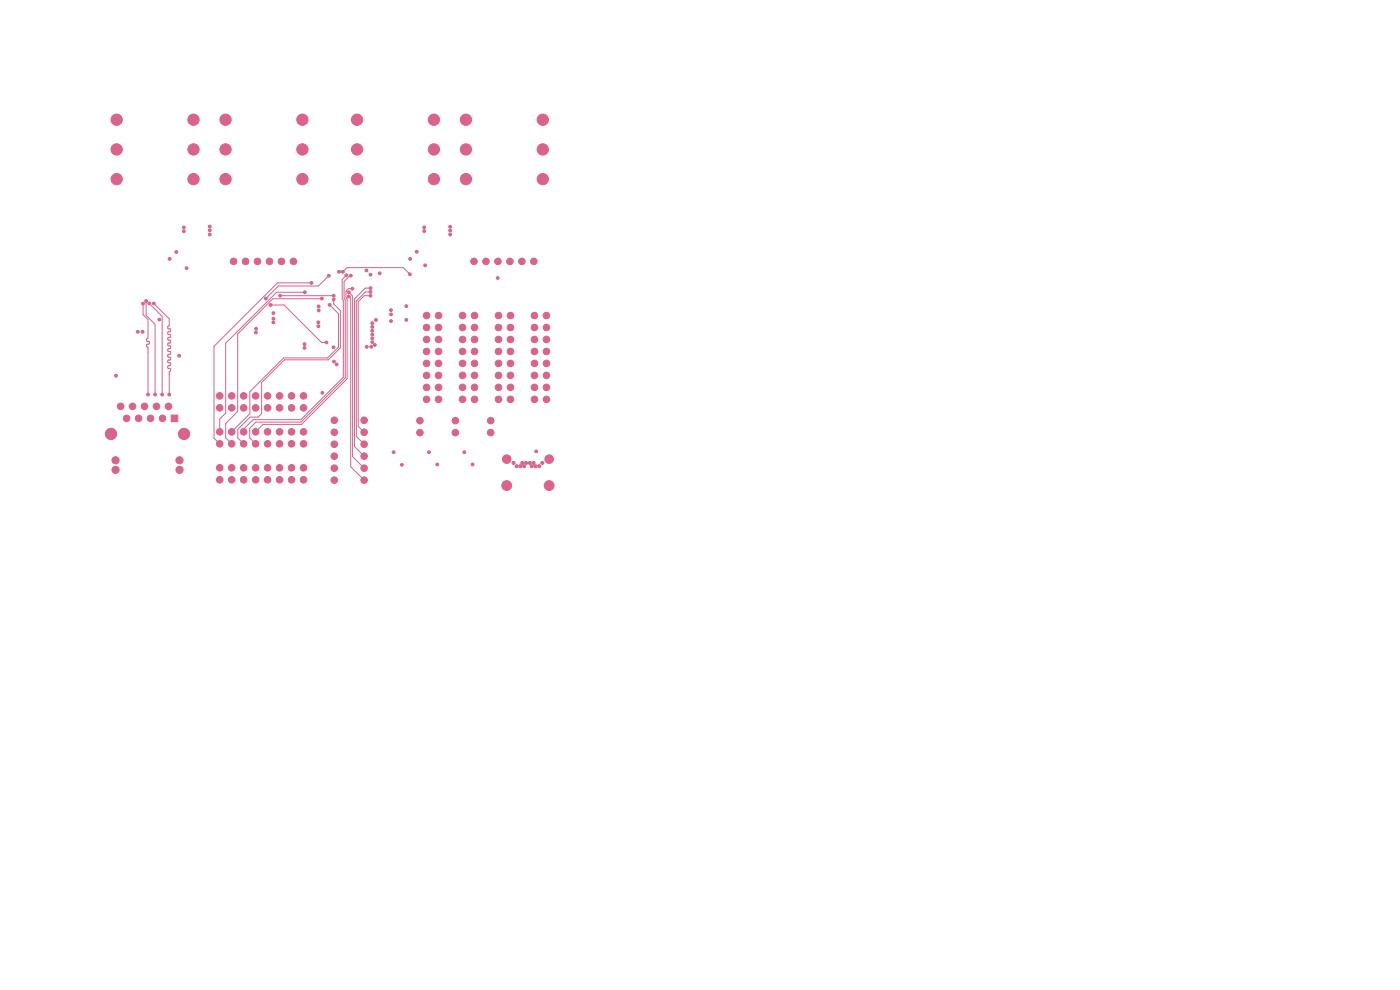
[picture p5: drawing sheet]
<svg xmlns="http://www.w3.org/2000/svg" width="297mm" height="210mm" viewBox="0 0 297 210" stroke-linecap="round" stroke-linejoin="round" font-family="sans-serif">
<g fill="#db628b" stroke="#db628b" stroke-width=".21">
<path d="M36.3 88.1h1.4v1.4h-1.4z"/>
<circle cx="35.7" cy="86.2" r=".7"/>
<circle cx="34.5" cy="88.7" r=".7"/>
<circle cx="33.2" cy="86.2" r=".7"/>
<circle cx="31.9" cy="88.7" r=".7"/>
<circle cx="30.7" cy="86.2" r=".7"/>
<circle cx="29.4" cy="88.7" r=".7"/>
<circle cx="28.1" cy="86.2" r=".7"/>
<circle cx="26.9" cy="88.7" r=".7"/>
<circle cx="25.6" cy="86.2" r=".7"/>
<circle cx="24.5" cy="97.6" r=".76"/>
<circle cx="24.5" cy="99.7" r=".76"/>
<circle cx="38.1" cy="97.6" r=".76"/>
<circle cx="38.1" cy="99.7" r=".76"/>
<circle cx="39.1" cy="92" r="1.2"/>
<circle cx="23.5" cy="92" r="1.2"/>
<circle cx="93" cy="66.9" r=".7"/>
<circle cx="90.5" cy="66.9" r=".7"/>
<circle cx="93" cy="69.5" r=".7"/>
<circle cx="90.5" cy="69.5" r=".7"/>
<circle cx="93" cy="72" r=".7"/>
<circle cx="90.5" cy="72" r=".7"/>
<circle cx="93" cy="74.6" r=".7"/>
<circle cx="90.5" cy="74.6" r=".7"/>
<circle cx="93" cy="77.1" r=".7"/>
<circle cx="90.5" cy="77.1" r=".7"/>
<circle cx="93" cy="79.6" r=".7"/>
<circle cx="90.5" cy="79.6" r=".7"/>
<circle cx="93" cy="82.2" r=".7"/>
<circle cx="90.5" cy="82.2" r=".7"/>
<circle cx="93" cy="84.7" r=".7"/>
<circle cx="90.5" cy="84.7" r=".7"/>
<circle cx="104.1" cy="89.2" r=".7"/>
<circle cx="104.1" cy="91.8" r=".7"/>
<circle cx="115.9" cy="66.9" r=".7"/>
<circle cx="113.4" cy="66.9" r=".7"/>
<circle cx="115.9" cy="69.5" r=".7"/>
<circle cx="113.4" cy="69.5" r=".7"/>
<circle cx="115.9" cy="72" r=".7"/>
<circle cx="113.4" cy="72" r=".7"/>
<circle cx="115.9" cy="74.6" r=".7"/>
<circle cx="113.4" cy="74.6" r=".7"/>
<circle cx="115.9" cy="77.1" r=".7"/>
<circle cx="113.4" cy="77.1" r=".7"/>
<circle cx="115.9" cy="79.6" r=".7"/>
<circle cx="113.4" cy="79.6" r=".7"/>
<circle cx="115.9" cy="82.2" r=".7"/>
<circle cx="113.4" cy="82.2" r=".7"/>
<circle cx="115.9" cy="84.7" r=".7"/>
<circle cx="113.4" cy="84.7" r=".7"/>
<circle cx="47.8" cy="25.4" r="1.2"/>
<circle cx="47.8" cy="38" r="1.2"/>
<circle cx="47.8" cy="31.7" r="1.2"/>
<circle cx="64.1" cy="25.4" r="1.2"/>
<circle cx="64.2" cy="38" r="1.2"/>
<circle cx="64.2" cy="31.7" r="1.2"/>
<circle cx="49.5" cy="55.4" r=".7"/>
<circle cx="52.1" cy="55.4" r=".7"/>
<circle cx="54.6" cy="55.4" r=".7"/>
<circle cx="57.2" cy="55.4" r=".7"/>
<circle cx="59.7" cy="55.4" r=".7"/>
<circle cx="62.2" cy="55.4" r=".7"/>
<circle cx="89.1" cy="89.2" r=".7"/>
<circle cx="89.1" cy="91.8" r=".7"/>
<circle cx="100.5" cy="55.4" r=".7"/>
<circle cx="103.1" cy="55.4" r=".7"/>
<circle cx="105.6" cy="55.4" r=".7"/>
<circle cx="108.2" cy="55.4" r=".7"/>
<circle cx="110.7" cy="55.4" r=".7"/>
<circle cx="113.2" cy="55.4" r=".7"/>
<circle cx="70.9" cy="101.8" r=".7"/>
<circle cx="70.9" cy="99.3" r=".7"/>
<circle cx="70.9" cy="96.8" r=".7"/>
<circle cx="70.9" cy="94.2" r=".7"/>
<circle cx="70.9" cy="91.7" r=".7"/>
<circle cx="70.9" cy="89.1" r=".7"/>
<circle cx="77.2" cy="101.8" r=".7"/>
<circle cx="77.2" cy="99.3" r=".7"/>
<circle cx="77.2" cy="96.8" r=".7"/>
<circle cx="77.2" cy="94.2" r=".7"/>
<circle cx="77.2" cy="91.7" r=".7"/>
<circle cx="77.2" cy="89.1" r=".7"/>
<circle cx="64.4" cy="86.5" r=".7"/>
<circle cx="64.4" cy="84" r=".7"/>
<circle cx="61.8" cy="86.5" r=".7"/>
<circle cx="61.8" cy="84" r=".7"/>
<circle cx="59.3" cy="86.5" r=".7"/>
<circle cx="59.3" cy="84" r=".7"/>
<circle cx="56.8" cy="86.5" r=".7"/>
<circle cx="56.8" cy="84" r=".7"/>
<circle cx="54.2" cy="86.5" r=".7"/>
<circle cx="54.2" cy="84" r=".7"/>
<circle cx="51.7" cy="86.5" r=".7"/>
<circle cx="51.7" cy="84" r=".7"/>
<circle cx="49.1" cy="86.5" r=".7"/>
<circle cx="49.1" cy="84" r=".7"/>
<circle cx="46.6" cy="86.5" r=".7"/>
<circle cx="46.6" cy="84" r=".7"/>
<circle cx="96.6" cy="89.2" r=".7"/>
<circle cx="96.6" cy="91.8" r=".7"/>
<circle cx="100.7" cy="66.9" r=".7"/>
<circle cx="98.1" cy="66.9" r=".7"/>
<circle cx="100.7" cy="69.5" r=".7"/>
<circle cx="98.1" cy="69.5" r=".7"/>
<circle cx="100.7" cy="72" r=".7"/>
<circle cx="98.1" cy="72" r=".7"/>
<circle cx="100.7" cy="74.6" r=".7"/>
<circle cx="98.1" cy="74.6" r=".7"/>
<circle cx="100.7" cy="77.1" r=".7"/>
<circle cx="98.1" cy="77.1" r=".7"/>
<circle cx="100.7" cy="79.6" r=".7"/>
<circle cx="98.1" cy="79.6" r=".7"/>
<circle cx="100.7" cy="82.2" r=".7"/>
<circle cx="98.1" cy="82.2" r=".7"/>
<circle cx="100.7" cy="84.7" r=".7"/>
<circle cx="98.1" cy="84.7" r=".7"/>
<circle cx="64.4" cy="101.8" r=".7"/>
<circle cx="64.4" cy="99.2" r=".7"/>
<circle cx="61.8" cy="101.8" r=".7"/>
<circle cx="61.8" cy="99.2" r=".7"/>
<circle cx="59.3" cy="101.8" r=".7"/>
<circle cx="59.3" cy="99.2" r=".7"/>
<circle cx="56.8" cy="101.8" r=".7"/>
<circle cx="56.8" cy="99.2" r=".7"/>
<circle cx="54.2" cy="101.8" r=".7"/>
<circle cx="54.2" cy="99.2" r=".7"/>
<circle cx="51.7" cy="101.8" r=".7"/>
<circle cx="51.7" cy="99.2" r=".7"/>
<circle cx="49.1" cy="101.8" r=".7"/>
<circle cx="49.1" cy="99.2" r=".7"/>
<circle cx="46.6" cy="101.8" r=".7"/>
<circle cx="46.6" cy="99.2" r=".7"/>
<circle cx="24.7" cy="25.4" r="1.2"/>
<circle cx="24.7" cy="38" r="1.2"/>
<circle cx="24.7" cy="31.7" r="1.2"/>
<circle cx="41" cy="25.4" r="1.2"/>
<circle cx="41.1" cy="38" r="1.2"/>
<circle cx="41.1" cy="31.7" r="1.2"/>
<circle cx="108.3" cy="66.9" r=".7"/>
<circle cx="105.8" cy="66.9" r=".7"/>
<circle cx="108.3" cy="69.5" r=".7"/>
<circle cx="105.8" cy="69.5" r=".7"/>
<circle cx="108.3" cy="72" r=".7"/>
<circle cx="105.8" cy="72" r=".7"/>
<circle cx="108.3" cy="74.6" r=".7"/>
<circle cx="105.8" cy="74.6" r=".7"/>
<circle cx="108.3" cy="77.1" r=".7"/>
<circle cx="105.8" cy="77.1" r=".7"/>
<circle cx="108.3" cy="79.6" r=".7"/>
<circle cx="105.8" cy="79.6" r=".7"/>
<circle cx="108.3" cy="82.2" r=".7"/>
<circle cx="105.8" cy="82.2" r=".7"/>
<circle cx="108.3" cy="84.7" r=".7"/>
<circle cx="105.8" cy="84.7" r=".7"/>
<circle cx="64.4" cy="94.1" r=".7"/>
<circle cx="64.4" cy="91.6" r=".7"/>
<circle cx="61.8" cy="94.1" r=".7"/>
<circle cx="61.8" cy="91.6" r=".7"/>
<circle cx="59.3" cy="94.1" r=".7"/>
<circle cx="59.3" cy="91.6" r=".7"/>
<circle cx="56.8" cy="94.1" r=".7"/>
<circle cx="56.8" cy="91.6" r=".7"/>
<circle cx="54.2" cy="94.1" r=".7"/>
<circle cx="54.2" cy="91.6" r=".7"/>
<circle cx="51.7" cy="94.1" r=".7"/>
<circle cx="51.7" cy="91.6" r=".7"/>
<circle cx="49.1" cy="94.1" r=".7"/>
<circle cx="49.1" cy="91.6" r=".7"/>
<circle cx="46.6" cy="94.1" r=".7"/>
<circle cx="46.6" cy="91.6" r=".7"/>
<circle cx="75.7" cy="25.4" r="1.2"/>
<circle cx="75.7" cy="38" r="1.2"/>
<circle cx="75.7" cy="31.7" r="1.2"/>
<circle cx="92" cy="25.4" r="1.2"/>
<circle cx="92" cy="38" r="1.2"/>
<circle cx="92" cy="31.7" r="1.2"/>
<circle cx="115" cy="98.2" r=".33"/>
<circle cx="114.4" cy="98.9" r=".33"/>
<circle cx="113.6" cy="98.9" r=".32"/>
<circle cx="113.2" cy="98.2" r=".32"/>
<circle cx="112.8" cy="98.9" r=".32"/>
<circle cx="112.4" cy="98.2" r=".33"/>
<circle cx="111.6" cy="98.2" r=".32"/>
<circle cx="111.2" cy="98.9" r=".32"/>
<circle cx="110.8" cy="98.2" r=".32"/>
<circle cx="110.4" cy="98.9" r=".33"/>
<circle cx="109.6" cy="98.9" r=".32"/>
<circle cx="108.9" cy="98.2" r=".33"/>
<circle cx="107.5" cy="97.4" r=".91"/>
<circle cx="107.5" cy="103" r="1.04"/>
<circle cx="116.5" cy="103" r="1.04"/>
<circle cx="116.5" cy="97.4" r=".91"/>
<circle cx="98.8" cy="25.4" r="1.2"/>
<circle cx="98.9" cy="38" r="1.2"/>
<circle cx="98.9" cy="31.7" r="1.2"/>
<circle cx="115.1" cy="25.4" r="1.2"/>
<circle cx="115.1" cy="38" r="1.2"/>
<circle cx="115.1" cy="31.7" r="1.2"/>
<circle cx="39.6" cy="56.9" r=".3"/>
<circle cx="44.5" cy="48" r=".3"/>
<circle cx="95.5" cy="48.1" r=".3"/>
<circle cx="105.6" cy="59" r=".3"/>
<circle cx="90.2" cy="56.3" r=".3"/>
<circle cx="113.8" cy="95.8" r=".3"/>
<circle cx="32.9" cy="83.7" r=".3"/>
<circle cx="31" cy="63.9" r=".3"/>
<circle cx="31.4" cy="83.7" r=".3"/>
<circle cx="30.3" cy="64.4" r=".3"/>
<circle cx="35.9" cy="83.7" r=".3"/>
<circle cx="32.6" cy="64.4" r=".3"/>
<circle cx="31.7" cy="64.4" r=".3"/>
<circle cx="34.4" cy="83.7" r=".3"/>
<circle cx="74" cy="62.9" r=".3"/>
<circle cx="78.6" cy="61.9" r=".3"/>
<circle cx="78.6" cy="62.7" r=".3"/>
<circle cx="78.6" cy="61.1" r=".3"/>
<circle cx="74" cy="62" r=".3"/>
<circle cx="85.3" cy="98.6" r=".3"/>
<circle cx="83.5" cy="95.9" r=".3"/>
<circle cx="91" cy="95.9" r=".3"/>
<circle cx="92.8" cy="98.5" r=".3"/>
<circle cx="98.5" cy="95.9" r=".3"/>
<circle cx="100.3" cy="98.5" r=".3"/>
<circle cx="24.6" cy="79.7" r=".3"/>
<circle cx="38" cy="75.5" r=".3"/>
<circle cx="77.8" cy="73.6" r=".3"/>
<circle cx="33.8" cy="67.8" r=".3"/>
<circle cx="88.4" cy="53.4" r=".3"/>
<circle cx="90" cy="49" r=".3"/>
<circle cx="95.5" cy="48.9" r=".3"/>
<circle cx="87" cy="54.9" r=".3"/>
<circle cx="90" cy="48.2" r=".3"/>
<circle cx="95.5" cy="49.7" r=".3"/>
<circle cx="72.7" cy="57.7" r=".3"/>
<circle cx="87" cy="58.2" r=".3"/>
<circle cx="71.9" cy="57.7" r=".3"/>
<circle cx="80.6" cy="58" r=".3"/>
<circle cx="86.2" cy="65" r=".3"/>
<circle cx="86.2" cy="67.9" r=".3"/>
<circle cx="36" cy="54.9" r=".3"/>
<circle cx="44.5" cy="49.7" r=".3"/>
<circle cx="39" cy="48.2" r=".3"/>
<circle cx="44.5" cy="48.9" r=".3"/>
<circle cx="39" cy="49" r=".3"/>
<circle cx="37.4" cy="53.4" r=".3"/>
<circle cx="69.3" cy="72.6" r=".3"/>
<circle cx="57.4" cy="64.7" r=".3"/>
<circle cx="69.8" cy="58.5" r=".3"/>
<circle cx="56.4" cy="63.3" r=".3"/>
<circle cx="70.8" cy="62.7" r=".3"/>
<circle cx="59.4" cy="62.7" r=".3"/>
<circle cx="71.4" cy="77.3" r=".3"/>
<circle cx="29.2" cy="70.4" r=".3"/>
<circle cx="70.9" cy="76.7" r=".3"/>
<circle cx="30.2" cy="70.4" r=".3"/>
<circle cx="77.7" cy="57.4" r=".3"/>
<circle cx="58" cy="66.4" r=".3"/>
<circle cx="58" cy="67.6" r=".3"/>
<circle cx="78.7" cy="73.6" r=".3"/>
<circle cx="70.7" cy="73.7" r=".3"/>
<circle cx="54.3" cy="70.5" r=".3"/>
<circle cx="64.6" cy="73.8" r=".3"/>
<circle cx="54.3" cy="69.7" r=".3"/>
<circle cx="64.6" cy="73" r=".3"/>
<circle cx="58" cy="68.4" r=".3"/>
<circle cx="79.5" cy="73.2" r=".3"/>
<circle cx="67.6" cy="69.2" r=".3"/>
<circle cx="66.1" cy="60" r=".3"/>
<circle cx="68.3" cy="63.3" r=".3"/>
<circle cx="67.6" cy="65.8" r=".3"/>
<circle cx="67.5" cy="68.4" r=".3"/>
<circle cx="64.7" cy="62" r=".3"/>
<circle cx="67.6" cy="65" r=".3"/>
<circle cx="70.8" cy="63.5" r=".3"/>
<circle cx="69.9" cy="64.7" r=".3"/>
<circle cx="73.5" cy="58.4" r=".3"/>
<circle cx="74.4" cy="58.5" r=".3"/>
<circle cx="74.7" cy="61.2" r=".3"/>
<circle cx="79" cy="71.8" r=".3"/>
<circle cx="79" cy="72.6" r=".3"/>
<circle cx="79" cy="71" r=".3"/>
<circle cx="79" cy="70.2" r=".3"/>
<circle cx="79" cy="68.6" r=".3"/>
<circle cx="79" cy="69.4" r=".3"/>
<circle cx="79.8" cy="67.9" r=".3"/>
<circle cx="83" cy="68.1" r=".3"/>
<circle cx="82.9" cy="65.8" r=".3"/>
<circle cx="83" cy="66.7" r=".3"/>
<circle cx="78.6" cy="58.3" r=".3"/>
<circle cx="68.4" cy="83.3" r=".3"/>
</g>
<g fill="none" stroke="#db628b" stroke-width=".21">
<path d="M69.8 58.5l-2.2 2.2h-8.5l-2.7 2.6M72.7 57.7l.9-.9h11.9l1.5 1.4M73.5 58.4l-.9 .9v4.2l.2 .2v16.3l-9 9h-10.1l-2 2v.6M74.4 58.5h-.2l-1.2 1.2v3.6l.2 .3v16.6l-9.3 9.4h-9.6l-1.3 1.3v2l1.2 1.2M30.4 64.4v2.4l1 1v3.9l-.3 .2v.4l.6 .2v.5l-.6 .2v.3l.3 .3v9.9M31 63.9v3l1.9 1.9v14.9M31.7 64.4l2.7 2.7v16.6M32.6 64.4l3.3 3.3v1.3l-.3 .2v.4l.6 .3v.4l-.6 .2v.4l.6 .2v.4l-.6 .2v.4l.6 .2v.4l-.6 .2v.4l.6 .2v.4l-.6 .2v.4l.6 .2v.4l-.6 .2v.4l.6 .2v.4l-.6 .2v.4l.6 .2v.4l-.6 .2v.4l.6 .2v.4l-.3 .2v4.8M57.4 64.7h2.9l7.9 7.9h1.1M59.4 62.7h11.4M64.7 62h-6l-10.8 10.8v14.8l-1.3 1.3v2.7M66.1 60h-7.2l-13.5 13.5v19.4l1.2 1.2"/>
<path d="M66.1 60h.1M68.3 63.3l-10.4 .1-7.5 7.4v16.5l-2.5 2.6v3l1.3 1.2M69.9 64.7l1.9 1.9v7l-2.3 2.3h-9.3l-7.2 7.2v4.7l-3.8 3.8M70.8 63.5v1l1.4 1.4v7.9l-2.5 2.5h-9.4l-4.8 4.9v6.5l-.8 .8h-1.7l-2.5 2.6v1.8l1.2 1.2M74 62.9l.4 .4v35.7l2.9 2.9M74 62l.8 .8v34.1l2.5 2.4M74.8 61.2h-.9l-.5 .6v1.3l.2 .3v16.9l-9.7 9.8h-8.1l-1.6 1.5M78.6 61.9h-1.1l-1.9 1.9v28.8l1.7 1.6M78.6 62.7h-1.3l-1.3 1.3v26.4l1.3 1.3M78.6 61.1h-1.1l-2.3 2.3v31.3l2.1 2.1"/>
</g>
</svg>
